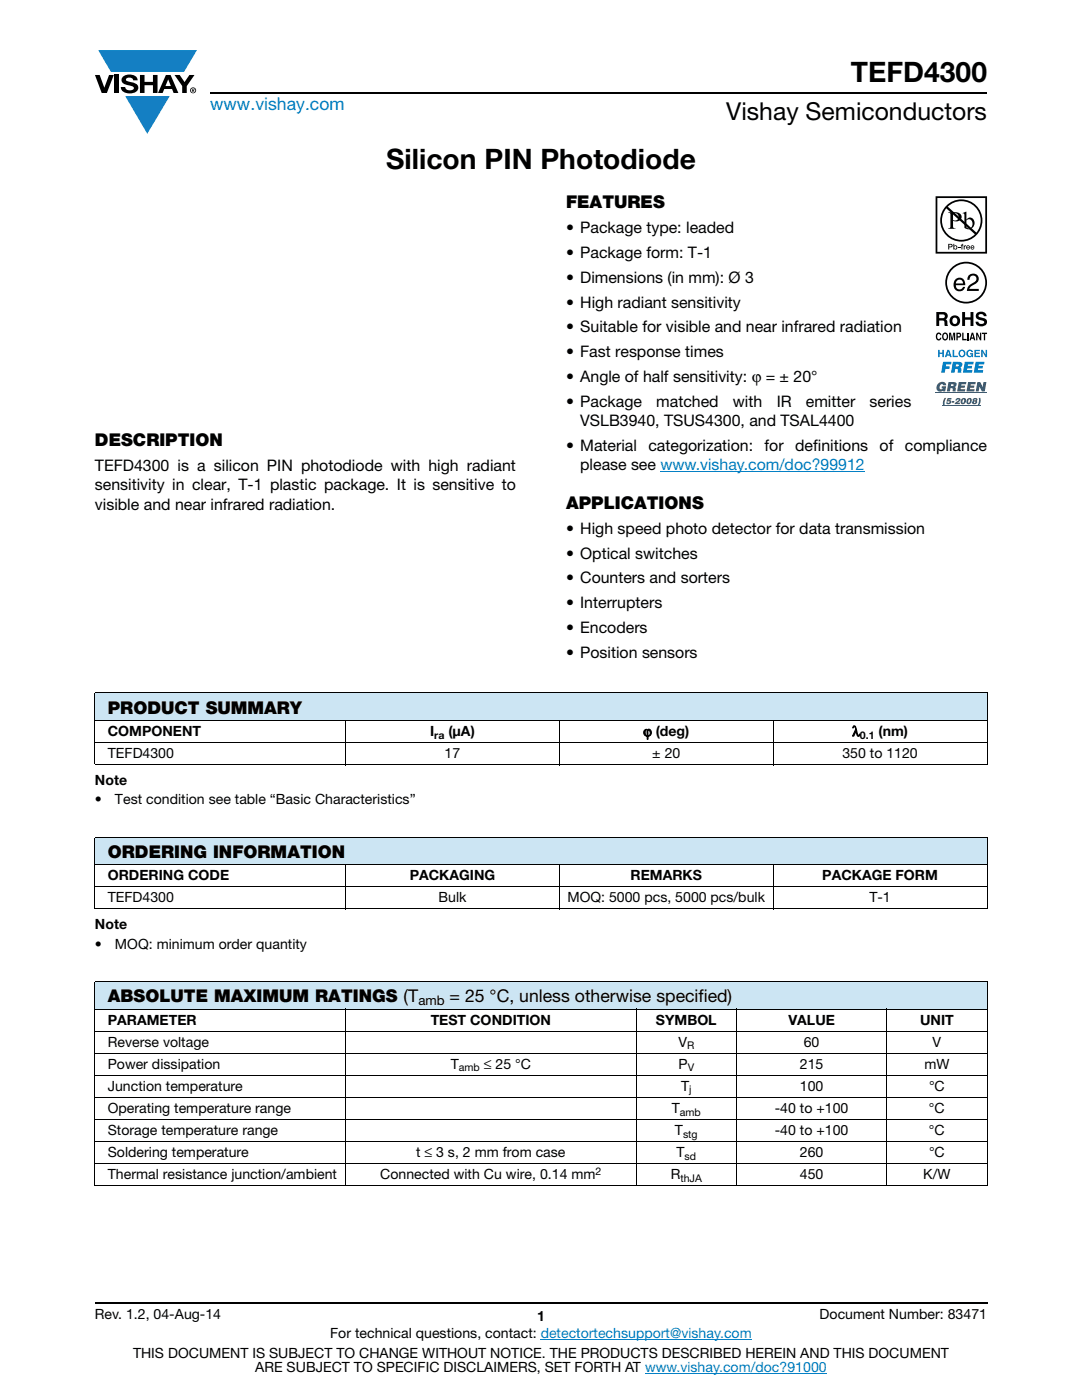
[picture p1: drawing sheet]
<svg xmlns="http://www.w3.org/2000/svg" width="216mm" height="279mm" viewBox="0 0 216 279" stroke-linecap="round" stroke-linejoin="round" font-family="sans-serif">
<defs><g id="words">
<g font-size="5.6">
<text x="169.8" y="16.4">TEFD4300</text>
<text x="77" y="33.8">Silicon PIN Photodiode</text>
</g>
<text font-size="4.9" x="144.9" y="24">Vishay Semiconductors</text>
<text font-size="3.5" fill="#007ec4" x="42" y="21.9">www.vishay.com</text>
<g font-size="3.5">
<text x="112.9" y="41.5">FEATURES</text>
<text x="18.9" y="88.9">DESCRIPTION</text>
<text x="112.9" y="101.5">APPLICATIONS</text>
<text x="21.5" y="142.4">PRODUCT SUMMARY</text>
<text x="21.5" y="171.2">ORDERING INFORMATION</text>
<text x="21.5" y="200">ABSOLUTE MAXIMUM RATINGS (T</text>
<text x="89.7" y="200">= 25 °C, unless otherwise specified)</text>
</g>
<g font-size="3.2">
<text x="112.9" y="46.6">• Package type: leaded</text>
<text x="112.9" y="51.5">• Package form: T-1</text>
<text x="112.9" y="56.5">• Dimensions (in mm): Ø 3</text>
<text x="112.9" y="61.4">• High radiant sensitivity</text>
<text x="112.9" y="66.3">• Suitable for visible and near infrared radiation</text>
<text x="112.9" y="71.3">• Fast response times</text>
<text x="112.9" y="76.2">• Angle of half sensitivity: ϕ = ± 20°</text>
<text x="112.9" y="81.2">• Package</text>
<text x="131" y="81.2">matched</text>
<text x="146.2" y="81.2">with</text>
<text x="155" y="81.2">IR</text>
<text x="160.8" y="81.2">emitter</text>
<text x="173.5" y="81.2">series</text>
<text x="112.9" y="90">• Material</text>
<text x="115.8" y="85">VSLB3940, TSUS4300, and TSAL4400</text>
<text x="129.4" y="90">categorization:</text>
<text x="152.6" y="90">for</text>
<text x="158.7" y="90">definitions</text>
<text x="175.5" y="90">of</text>
<text x="180.6" y="90">compliance</text>
<text x="18.9" y="94">TEFD4300 is a silicon PIN photodiode with high radiant</text>
<text x="115.8" y="93.9">please see www.vishay.com/doc?99912</text>
<text x="18.9" y="97.9">sensitivity in clear, T-1 plastic package. It is sensitive to</text>
<text x="18.9" y="101.7">visible and near infrared radiation.</text>
<text x="112.9" y="106.6">• High speed photo detector for data transmission</text>
<text x="112.9" y="111.5">• Optical switches</text>
<text x="112.9" y="116.4">• Counters and sorters</text>
<text x="112.9" y="121.4">• Interrupters</text>
<text x="112.9" y="126.3">• Encoders</text>
<text x="112.9" y="131.3">• Position sensors</text>
</g>
<g font-size="2.8">
<text x="21.5" y="146.9">COMPONENT</text>
<text x="85.8" y="146.9">I</text>
<text x="89.5" y="146.9">(μA)</text>
<text x="128.3" y="146.9">ϕ (deg)</text>
<text x="170" y="146.9">λ</text>
<text x="175.3" y="146.9">(nm)</text>
<text x="21.5" y="151.3">TEFD4300</text>
<text x="88.7" y="151.3">17</text>
<text x="130.2" y="151.3">± 20</text>
<text x="168.1" y="151.3">350 to 1120</text>
<text x="18.9" y="156.6">Note</text>
<text x="18.9" y="160.5">•</text>
<text x="22.9" y="160.5">Test condition see table “Basic Characteristics”</text>
<text x="21.5" y="175.7">ORDERING CODE</text>
<text x="81.7" y="175.7">PACKAGING</text>
<text x="125.8" y="175.7">REMARKS</text>
<text x="164.1" y="175.7">PACKAGE FORM</text>
<text x="18.9" y="185.4">Note</text>
<text x="21.5" y="180.1">TEFD4300</text>
<text x="87.5" y="180.1">Bulk</text>
<text x="113.2" y="180.1">MOQ: 5000 pcs, 5000 pcs/bulk</text>
<text x="173.5" y="180.1">T-1</text>
<text x="18.9" y="189.3">•</text>
<text x="22.9" y="189.3">MOQ: minimum order quantity</text>
<text x="21.5" y="204.5">PARAMETER</text>
<text x="21.5" y="208.9">Reverse voltage</text>
<text x="85.9" y="204.5">TEST CONDITION</text>
<text x="130.9" y="204.5">SYMBOL</text>
<text x="135.4" y="208.9">V</text>
<text x="157.3" y="204.5">VALUE</text>
<text x="160.4" y="208.9">60</text>
<text x="183.6" y="204.5">UNIT</text>
<text x="186.1" y="208.9">V</text>
<text x="21.5" y="213.3">Power dissipation</text>
<text x="89.9" y="213.3">T</text>
<text x="96.5" y="213.3">≤ 25 °C</text>
<text x="135.4" y="213.3">P</text>
<text x="159.6" y="213.3">215</text>
<text x="184.5" y="213.3">mW</text>
<text x="21.5" y="217.7">Junction temperature</text>
<text x="135.9" y="217.7">T</text>
<text x="159.6" y="217.7">100</text>
<text x="185.4" y="217.7">°C</text>
<text x="21.5" y="222.1">Operating temperature range</text>
<text x="21.5" y="226.5">Storage temperature range</text>
<text x="134.1" y="222.1">T</text>
<text x="134.7" y="226.5">T</text>
<text x="154.6" y="222.1">-40 to +100</text>
<text x="154.6" y="226.5">-40 to +100</text>
<text x="185.4" y="222.1">°C</text>
<text x="185.4" y="226.5">°C</text>
<text x="21.5" y="230.9">Soldering temperature</text>
<text x="83" y="230.9">t ≤ 3 s, 2 mm from case</text>
<text x="135" y="230.9">T</text>
<text x="159.6" y="230.9">260</text>
<text x="185.4" y="230.9">°C</text>
<text x="21.5" y="235.4">Thermal resistance junction/ambient</text>
<text x="75.9" y="235.4">Connected with Cu wire, 0.14 mm</text>
<text x="133.8" y="235.4">R</text>
<text x="159.6" y="235.4">450</text>
<text x="184.2" y="235.4">K/W</text>
<text x="18.9" y="263.3">Rev. 1.2, 04-Aug-14</text>
<text x="107.2" y="263.6">1</text>
<text x="163.6" y="263.3">Document Number: 83471</text>
<text x="65.9" y="267.1">For technical questions, contact: detectortechsupport@vishay.com</text>
<text x="26.5" y="271">THIS DOCUMENT IS SUBJECT TO CHANGE WITHOUT NOTICE. THE PRODUCTS DESCRIBED HEREIN AND THIS DOCUMENT</text>
<text x="50.9" y="273.8">ARE SUBJECT TO SPECIFIC DISCLAIMERS, SET FORTH AT www.vishay.com/doc?91000</text>
</g>
<text font-size="2.6" x="83.5" y="200.6">amb</text>
<g font-size="2.1">
<text x="86.7" y="147.4">ra</text>
<text x="171.6" y="147.4">0.1</text>
<text x="137.1" y="209.4">R</text>
<text x="91.6" y="213.8">amb</text>
<text x="137.2" y="213.8">V</text>
<text x="137.5" y="218.2">j</text>
<text x="135.7" y="222.6">amb</text>
<text x="136.3" y="227.1">stg</text>
<text x="136.6" y="231.5">sd</text>
<text x="118.8" y="234.5">2</text>
<text x="135.8" y="235.9">thJA</text>
</g>
</g></defs>
<g fill="#147fc3">
<path d="M19.6 10h19.7l-2.6 4.3h-1.1h-13.5z"/>
<path d="M25 19.2h8.9l-4.5 7.5z"/>
</g>
<g fill="#000">
<path d="M18.9 15h1l.9 2.5 1-2.5h.9l-1.4 3.6h-1zM22.9 15h.9v3.6h-.9zM24.6 15.3a2.1 2.1 0 0 1 2.8 .3l.1 .4h-.9a.79 .79 0 0 0-.7-.5 .79 .79 0 0 0-.8 .4l.3 .3 1 .2a1.08 1.08 0 0 1 1.2 1 1.08 1.08 0 0 1-1.1 1.2 1.73 1.73 0 0 1-2.4-1.2h.9a.96 .96 0 0 0 .8 .6 .96 .96 0 0 0 .9-.4 1.31 1.31 0 0 0-1.2-.6 1.03 1.03 0 0 1-1.1-.6 1.03 1.03 0 0 1 .2-1.1zM27.9 15h.9v1.3h1.7v-1.3h.9v3.6h-.9v-1.6h-1.7v1.6h-.9zM34.8 15h1.1l.9 1.4 1-1.4h1l-1.5 2.2v1.4h-.9v-1.4z"/>
<path d="M33.6 15.9l.5 1.3h-1.1zM33.1 15l-1.6 3.6h1l.3-.8h1.5l.3 .8h1l-1.6-3.6z"/>
<path d="M38.4 17.8h.2v.2h-.2zM38.3 17.7v.7h.1v-.3l.4 .3-.2-.3 .2-.2-.1-.2z"/>
<path d="M38.1 18a.46 .46 0 0 1 .9 0 .46 .46 0 0 1-.9 0zM37.9 18a.6 .6 0 0 0 1.2 0 .6 .6 0 0 0-1.2 0z"/>
</g>
<path d="M42 18.6h155M18.9 260h178.1" fill="none" stroke="#000" stroke-width=".36"/>
<path d="M131.8 94.1h40.8M107.9 267.3h42.1M128.7 274h36.3" fill="none" stroke="#007ec4" stroke-width=".2"/>
<g fill="#fff">
<path d="M32.2 51.6h57.5v21.5h-57.5z"/>
<path d="M186.7 39.2h10.3v41.8h-10.3z"/>
</g>
<g fill="#000">
<path d="M191.2 49.3h.4v.1h-.4zM191.9 48.7h.3l-.2 .2 .2 .1v.1h-.2v.7h-.1v-.7h-.2zM192.3 49h.2v.1l.3-.1v.1l-.3 .1v.6h-.2zM193.3 54.9a1.13 1.13 0 0 1 1.9 .2 1.13 1.13 0 0 1-.8 1.7 1.39 1.39 0 0 0-1 .9h1.9v.4h-2.4a2.07 2.07 0 0 1 1.6-1.8 .69 .69 0 0 0 .1-1.2 .69 .69 0 0 0-1.1 .5v.2h-.5zM186.9 66.6l.4-.2h.3l.2 .5-.6-.2a.66 .66 0 0 0 .1 1l.3-.3h.2a.54 .54 0 0 1-.4 .6 .54 .54 0 0 1-.6-.5zM189.4 66.4h.4l.2 1.2 .2-1.2h.4v1.5h-.3v-1.3l-.2 1.3h-.2l-.3-1.3v1.3h-.2zM192 66.4h.3v1.2h.6v.3h-.9zM192 62.3h.6v1h1.1v-1h.5v2.8h-.5v-1.3h-1.1v1.3h-.6zM193 66.4h.3v1.5h-.3zM195 62.4a1.15 1.15 0 0 1 1.9 .7h-.6v-.2a.68 .68 0 0 0-1-.1v.4l.2 .1a1.29 1.29 0 0 1 1.5 .9 1.17 1.17 0 0 1-1.2 .9 1.17 1.17 0 0 1-1.1-.9h.5l.1 .2a.67 .67 0 0 0 1.1-.1l-.3-.3-.5-.1a.82 .82 0 0 1-.9-.5 .82 .82 0 0 1 .3-1zM194.8 66.4h.3l.5 1.1v-1.1h.2v1.5h-.3l-.5-1.1v1.1h-.2zM195.9 66.4h1.1v.3h-.4v1.2h-.3v-1.2h-.4z"/>
<path d="M187 39.5h9.6v10.8h-9.6zM186.7 39.2v11.4h10.3v-11.4z"/>
<path d="M189 56.4a3.8 3.8 0 0 1 7.6 0 3.8 3.8 0 0 1-7.6 0zM188.6 56.4a4.2 4.2 0 0 0 8.4 0 4.2 4.2 0 0 0-8.4 0z"/>
<path d="M189.1 41.3a3.9 3.9 0 0 1 5.3-.2 3.9 3.9 0 0 1 .4 5.3zM188.8 41.6l5.7 5.2a3.9 3.9 0 0 1-5.3 .1 3.9 3.9 0 0 1-.4-5.3zM187.6 44a4.2 4.2 0 0 0 8.4 0 4.2 4.2 0 0 0-8.4 0z"/>
<path d="M189.4 48.8v.4h.4v-.3zM189.2 48.7h.7l.2 .3-.2 .3-.5 .1v.4h-.2z"/>
<path d="M190.2 42.6v1.3a.75 .75 0 0 0 1.1-.6 .75 .75 0 0 0-1.1-.7zM189.2 42.4a2.81 2.81 0 0 1 2.4 .3 .97 .97 0 0 1 0 1.2 .97 .97 0 0 1-1.2 .2h-.2v1.1v.2l.5 .3h-1.5l.3-.2 .1-.3v-2.3v-.3z"/>
<path d="M190.4 49.4a.26 .26 0 0 0 .5 0 .26 .26 0 0 0-.5 0zM190.2 48.7h.2v.4a.38 .38 0 0 1 .5 0 .38 .38 0 0 1 0 .6 .38 .38 0 0 1-.5 0l-.2 .1z"/>
<path d="M190.9 56l-.2 .6h1.5a.7 .7 0 0 0-.5-.7 .7 .7 0 0 0-.8 .1zM190.7 55.7a1.18 1.18 0 0 1 1.4-.1 1.18 1.18 0 0 1 .5 1.3h-1.9a.73 .73 0 0 0 .6 .8 .73 .73 0 0 0 .8-.4h.5a1.21 1.21 0 0 1-1.6 .8 1.21 1.21 0 0 1-.7-1.7z"/>
<path d="M192.8 44v1.3l.2 .2a.72 .72 0 0 0 .8-.1 .72 .72 0 0 0 .3-.7 .72 .72 0 0 0-.4-.8 .72 .72 0 0 0-.9 .1zM192.1 42.5l.7-.3v1.6a.89 .89 0 0 1 1.1-.3 .89 .89 0 0 1 .6 1 1.23 1.23 0 0 1-.7 1.2 1.23 1.23 0 0 1-1.4-.2v-2.7z"/>
<path d="M193 49.2v.1h.4l-.2-.2zM193 49h.4l.2 .4h-.6v.2l.5-.1a.42 .42 0 0 1-.6 .2 .42 .42 0 0 1 .1-.7z"/>
<path d="M193.9 49.2l-.1 .1h.4l-.2-.2zM193.8 49h.5l.1 .4h-.6l.1 .2 .5-.1a.42 .42 0 0 1-.7 .2 .42 .42 0 0 1 .1-.7z"/>
<path d="M187.4 62.8v.7h.9a.39 .39 0 0 0 .1-.7zM186.8 62.3h1.4a.79 .79 0 0 1 .8 .4 .79 .79 0 0 1-.1 .9l-.2 .1a.98 .98 0 0 1 .4 1.2l.1 .2h-.7l-.2-1.1h-.9v1.1h-.6z"/>
<path d="M188.4 66.7a.64 .64 0 0 0 .2 1l.1-.1a.64 .64 0 0 0-.1-1zM188.2 66.5l.2-.1a.56 .56 0 0 1 .7 .3 .82 .82 0 0 1-.5 1.3l-.2-.1a.89 .89 0 0 1-.2-1.4z"/>
<path d="M190.3 63.5a.63 .63 0 0 0-.3 .7 .63 .63 0 0 0 .8 .4 .63 .63 0 0 0 .2-.8 .63 .63 0 0 0-.7-.3zM189.5 64a1.09 1.09 0 0 1 2.1 0 1.09 1.09 0 0 1-2.1 0z"/>
<path d="M191.1 66.7v.4l.4-.1v-.3zM190.8 66.4h.6a.5 .5 0 0 1 .4 .5 .5 .5 0 0 1-.4 .5h-.3v.5h-.3z"/>
<path d="M194 66.7l-.1 .6h.3zM193.9 66.4h.3l.4 1.5h-.3v-.3h-.5l-.1 .3h-.3z"/>
</g>
<path d="M186.7 78.4h10.3" fill="none" stroke="#1f9047" stroke-width=".2"/>
<g fill="#1f9047">
<path d="M187.2 76.6a.91 .91 0 0 1 .9-.4 .91 .91 0 0 1 .7 .7h-.6l-.3-.2a.56 .56 0 0 0-.4 .4 .56 .56 0 0 0 .3 .6l.3-.2h-.2v-.4h.9l-.2 1h-.4v-.2a.82 .82 0 0 1-1.1 .1 .82 .82 0 0 1-.1-1.1z"/>
<path d="M191.3 76.2h1.5v.5h-1v.3h.8l-.1 .4h-.8v.3h.9l-.1 .4h-1.5z"/>
<path d="M193.2 76.2h1.5l-.1 .5h-.9v.3h.7v.4h-.8l-.1 .3h1l-.1 .4h-1.6z"/>
<path d="M195 76.2h.6l.5 1.1 .1-1.1h.6l-.3 1.9h-.6l-.5-1-.1 1h-.6z"/>
<path d="M188.5 79.4h.3l-.3 .8v.8h-.3v-.8z"/>
<path d="M189.1 79.4h.8l-.1 .3h-.5l-.1 .2h.5a.52 .52 0 0 1-.2 .7 .52 .52 0 0 1-.7-.3l.5 .1 .2-.2-.2-.1h-.4z"/>
<path d="M190 80.1h.4v.3h-.5z"/>
<path d="M190.8 79.6a.5 .5 0 0 1 .5-.2 .5 .5 0 0 1 .4 .4l-.7 .6h.6l-.1 .3h-1l.8-.9-.1-.1-.2 .2h-.4z"/>
<path d="M189.8 76.7l-.1 .4 .5-.1 .1-.1-.1-.2zM189.3 76.2l1.5 .2a.54 .54 0 0 1-.3 .8l.2 .3v.6h-.6v-.5l-.3-.1h-.1l-.2 .6h-.6z"/>
<path d="M192.2 79.8l-.2 .4 .2 .2 .2-.5-.1-.2zM191.9 79.6a.51 .51 0 0 1 .8 .1 .66 .66 0 0 1-.2 .8 .66 .66 0 0 1-.8 0v-.5z"/>
<path d="M193.3 79.8l-.1 .4 .1 .2 .3-.5-.2-.2zM193.1 79.6a.51 .51 0 0 1 .8 .1 .66 .66 0 0 1-.2 .8 .66 .66 0 0 1-.8 0l-.1-.5z"/>
</g>
<path d="M188 80.9h7.7" fill="none" stroke="#1f9047" stroke-width=".2"/>
<g fill="#1f9047">
<path d="M195.3 79.4h.3l.1 .8a.72 .72 0 0 1-.7 .8l.3-.8z"/>
<path d="M194.5 79.7l-.1 .2h.2l.1-.2zM194.4 80.2v.2h.2v-.2zM194.2 79.6a.52 .52 0 0 1 .8 .2l-.2 .2 .2 .3a.55 .55 0 0 1-.5 .4 .55 .55 0 0 1-.6-.4l.3-.3-.1-.2z"/>
</g>
<g fill="#0160ae">
<path d="M187.2 69.8h.3v.6h.5v-.6h.3v1.5h-.3v-.7h-.5v.7h-.3z"/>
<path d="M190.1 69.8h.3v1.2h.7v.3h-1z"/>
<path d="M193 70a.68 .68 0 0 1 1.2 .3l-.9-.2a.55 .55 0 0 0-.2 .5 .55 .55 0 0 0 .4 .4l.4-.3h-.3v-.2h.6v.8h-.2l-.1-.2a.71 .71 0 0 1-1-.1 .71 .71 0 0 1 .1-1z"/>
<path d="M194.5 69.8h1v.3h-.8v.3h.8v.2h-.8v.4h.8v.3h-1z"/>
<path d="M195.8 69.8h.3l.6 1v-1h.3v1.5h-.3l-.6-1.1v1.1h-.3z"/>
<path d="M188.2 72.2h1.7l-.1 .5h-1l-.1 .4h.8l-.1 .5h-.8l-.1 .8h-.7z"/>
<path d="M192.5 72.2h1.8l-.1 .5h-1.1v.3h.9l-.1 .5h-.9l-.1 .4h1.1l-.1 .5h-1.8z"/>
<path d="M194.7 72.2h1.7v.5h-1.1v.3h.8v.5h-.9l-.1 .4h1.1l-.1 .5h-1.8z"/>
<path d="M189.2 70.1l-.2 .6h.4zM189 69.8h.4l.5 1.5h-.3l-.1-.3h-.6l-.1 .3h-.3z"/>
<path d="M191.5 70.6a.47 .47 0 0 0 .9 0 .47 .47 0 0 0-.9 0zM191.2 70.5a.75 .75 0 0 1 1.5 0 .75 .75 0 0 1-1.5 0z"/>
<path d="M190.8 72.7l-.1 .4h.6l-.1-.4zM190.1 72.2l1.8 .2a.63 .63 0 0 1-.3 1l.2 .2v.8h-.7v-.6l-.3-.2h-.2l-.1 .8h-.7z"/>
</g>
<path d="M18.9 138.3h178.1v5.5h-178.1z" fill="#cce5f3"/>
<g fill="#fff">
<path d="M18.9 143.8h50v4.4h-50z"/>
<path d="M68.9 143.8h42.7v4.4h-42.7z"/>
<path d="M111.6 143.8h42.7v4.4h-42.7z"/>
<path d="M154.3 143.8h42.7v4.4h-42.7z"/>
</g>
<path d="M18.9 167.1h178.1v5.5h-178.1z" fill="#cce5f3"/>
<g fill="#fff">
<path d="M18.9 172.6h50v4.4h-50z"/>
<path d="M68.9 172.6h42.7v4.4h-42.7z"/>
<path d="M111.6 172.6h42.7v4.4h-42.7z"/>
<path d="M154.3 172.6h42.7v4.4h-42.7z"/>
</g>
<path d="M18.9 195.9h178.1v5.5h-178.1z" fill="#cce5f3"/>
<g fill="#fff">
<path d="M18.9 201.4h50v4.4h-50z"/>
<path d="M68.9 201.4h58.1v4.4h-58.1z"/>
<path d="M127 201.4h20v4.4h-20z"/>
<path d="M147 201.4h30v4.4h-30z"/>
<path d="M177 201.4h20v4.4h-20z"/>
</g>
<g fill="none" stroke="#000" stroke-width=".2">
<path d="M18.9 138.3h178.1M18.9 138.4v14.1M197 138.4v14.1M18.9 143.8h178.1M18.9 148.2h178.1M18.9 152.6h178.1M68.9 143.7v9M111.6 143.7v9M154.3 143.7v9M18.9 167.1h178.1M18.9 172.6h178.1M18.9 177h178.1"/>
<path d="M18.9 167.2v14.1M68.9 172.5v9M111.6 172.5v9M154.3 172.5v9M197 167.2v14.1M18.9 181.4h178.1M18.9 195.9h178.1M18.9 196v40.6M197 196v40.6M18.9 201.4h178.1M18.9 205.8h178.1M18.9 210.2h178.1"/>
<path d="M18.9 214.6h178.1M18.9 219h178.1M68.9 201.3v35.4M127 201.3v35.4M147 201.3v35.4M177 201.3v35.4M18.9 223.4h178.1M18.9 227.8h178.1M18.9 232.2h178.1M18.9 236.6h178.1"/>
</g>
<use href="#words"/>
</svg>
